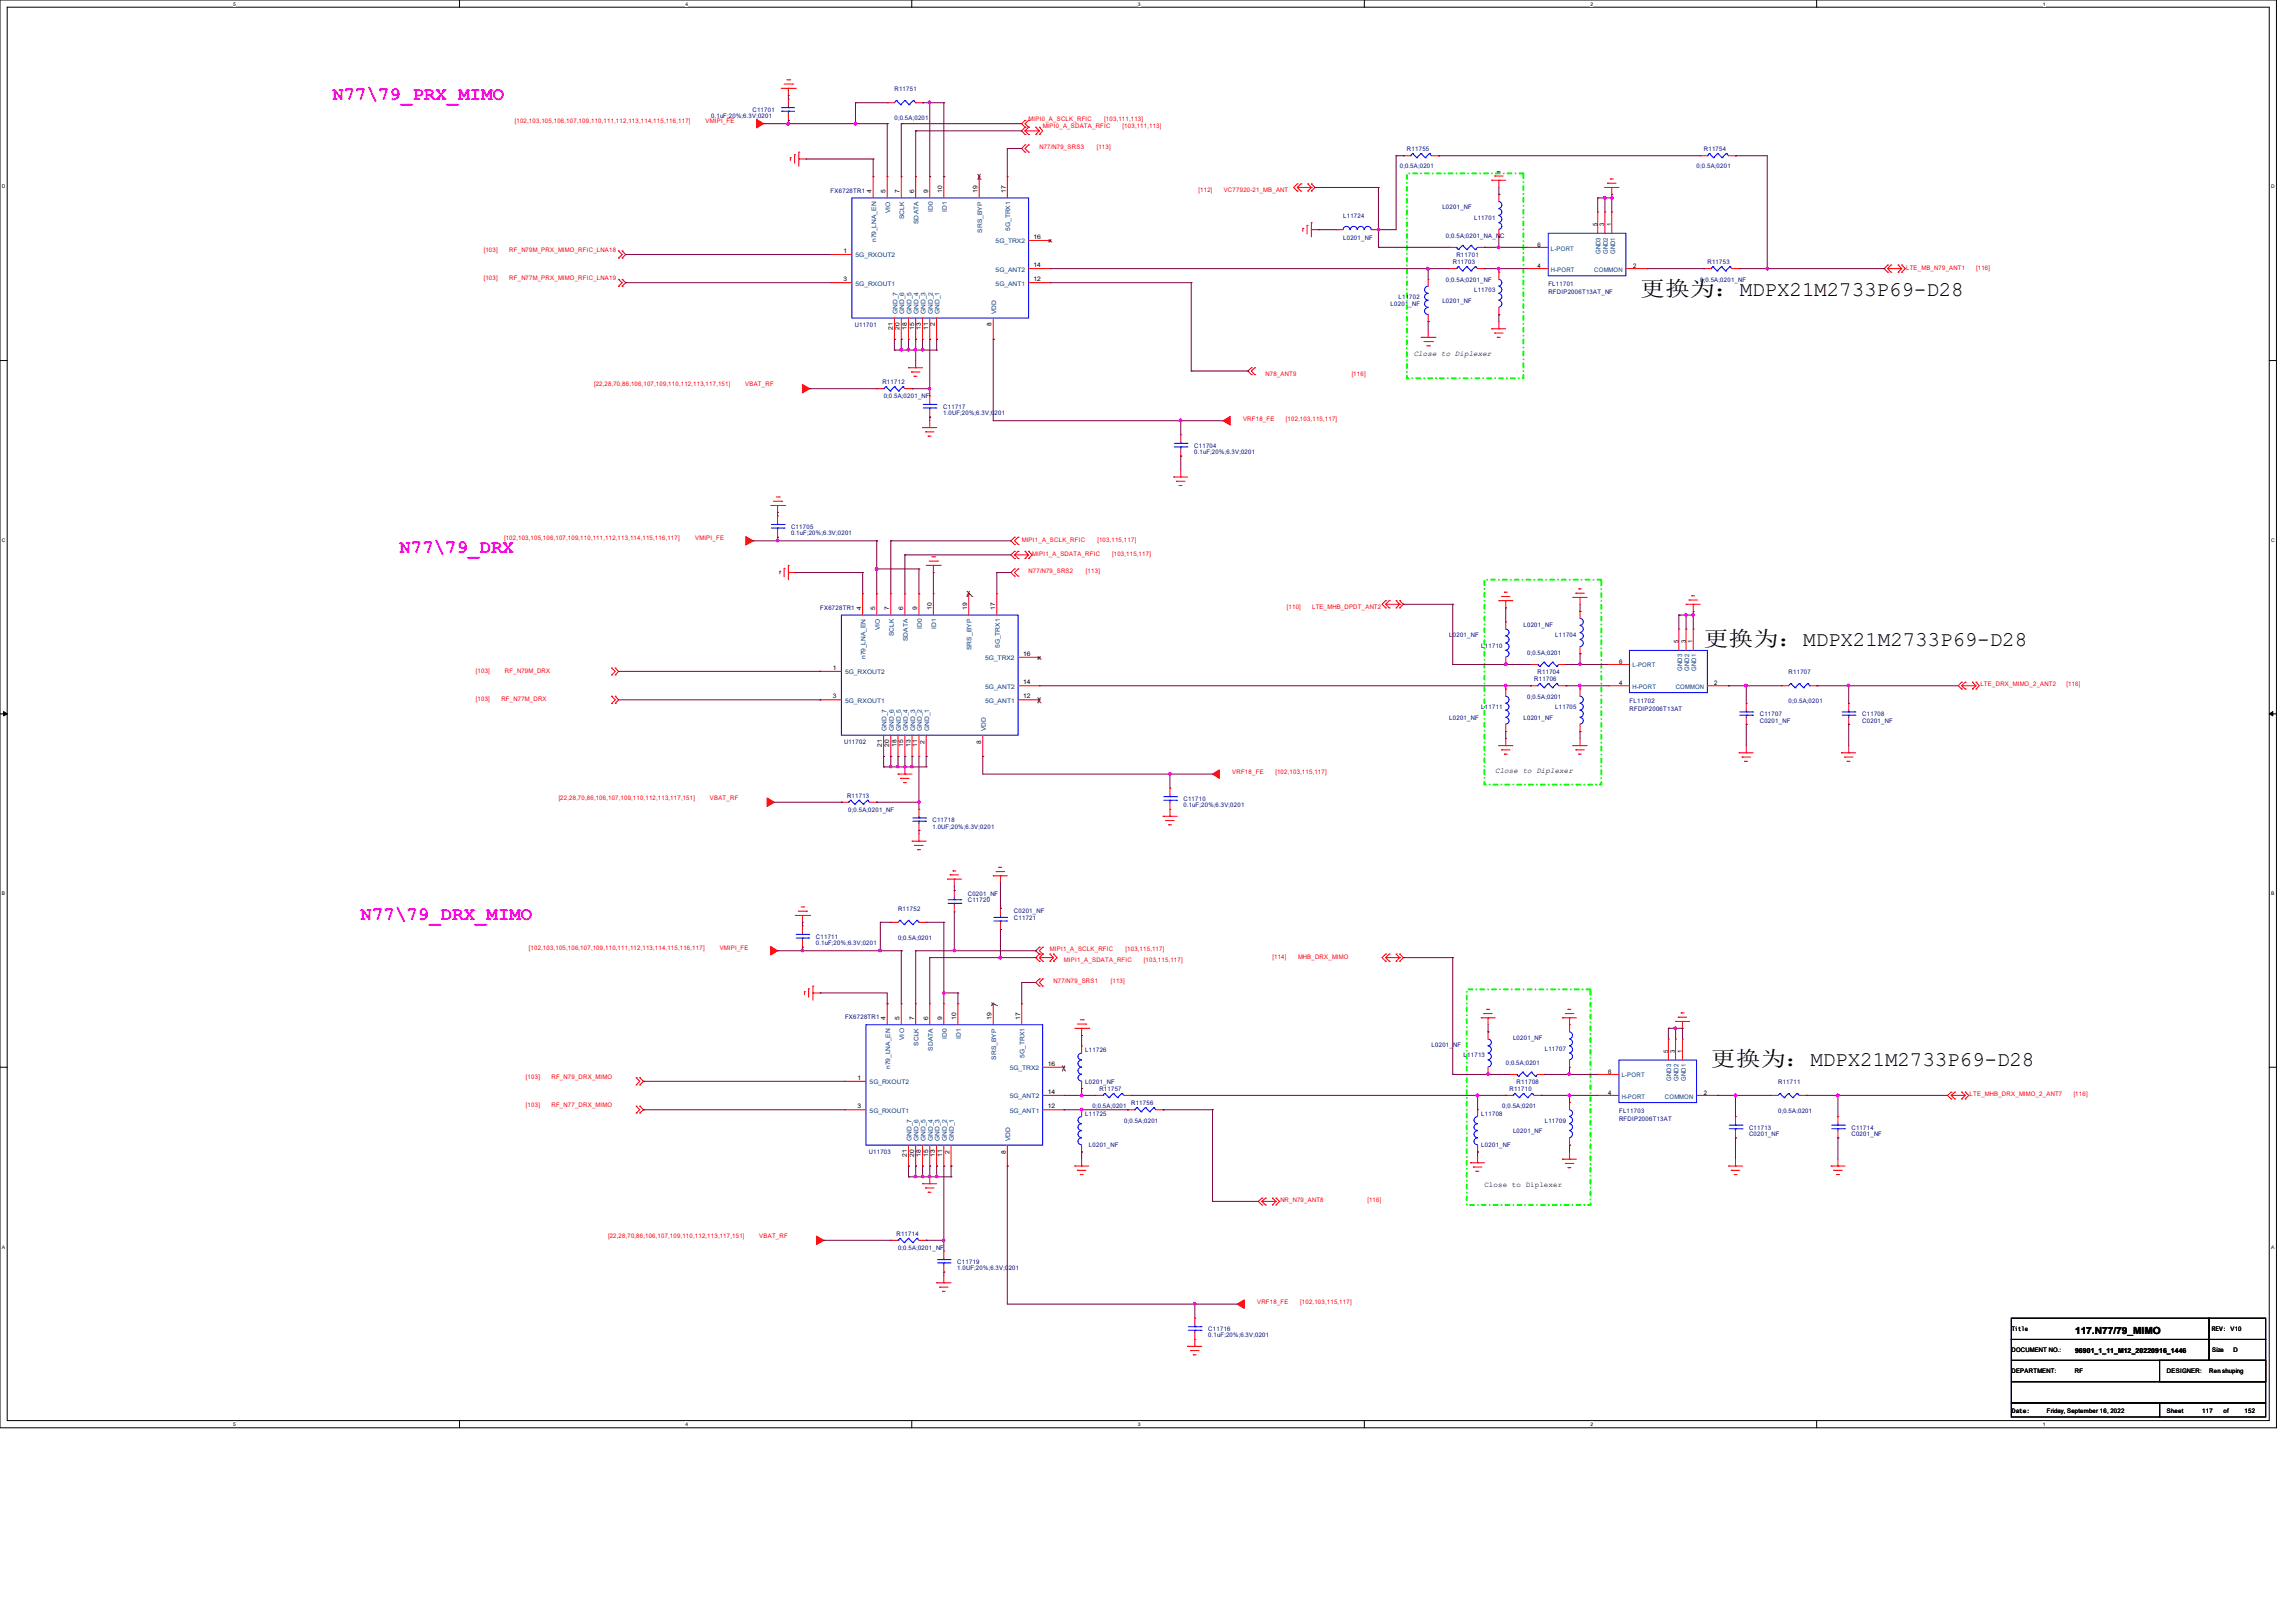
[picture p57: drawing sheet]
<svg xmlns="http://www.w3.org/2000/svg" width="297mm" height="210mm" viewBox="0 0 297 210" stroke-linecap="round" stroke-linejoin="round" font-family="sans-serif">
<defs><g id="words">
<g font-size="2.7">
<text x="212.2" y="38.3">更换为：MDPX21M2733P69-D28</text>
<text x="220.4" y="83.6">更换为：MDPX21M2733P69-D28</text>
<text x="221.3" y="138">更换为：MDPX21M2733P69-D28</text>
</g>
<g font-size="2.5" fill="#f0f">
<text x="43" y="13">N77\79_PRX_MIMO</text>
<text x="51.7" y="71.5">N77\79_DRX</text>
<text x="46.7" y="119">N77\79_DRX_MIMO</text>
</g>
<text font-size="1.3" x="268.4" y="172.6">117.N77/79_MIMO</text>
<g font-size="1">
<text x="182.9" y="46.1">Close to Diplexer</text>
<text x="193.4" y="100">Close to Diplexer</text>
<text x="192" y="153.5">Close to Diplexer</text>
</g>
<text font-size=".9" x="268.4" y="175">96901_1_11_M12_20220916_1446</text>
<g font-size=".8" fill="#000080">
<text x="115.7" y="11.8">R11751</text>
<text x="92" y="15.3">0.1uF;20%;6.3V;0201</text>
<text x="97.3" y="14.5">C11701</text>
<text x="115.7" y="15.5">0;0.5A;0201</text>
<text x="181.1" y="21.8">0;0.5A;0201</text>
<text x="182" y="19.5">R11755</text>
<text x="219.5" y="21.8">0;0.5A;0201</text>
<text x="220.4" y="19.5">R11754</text>
<text x="107.4" y="24.9">FX6728TR1</text>
<text x="173.7" y="28.2">L11724</text>
<text x="186.6" y="27.1">L0201_NF</text>
<text x="190.7" y="28.5">L11701</text>
<text x="173.7" y="31">L0201_NF</text>
<text x="187" y="30.8">0;0.5A;0201_NA_NC</text>
<text x="187.9" y="34.2">R11703</text>
<text x="188.4" y="33.2">R11701</text>
<text x="220.9" y="34.2">R11753</text>
<text x="179.9" y="39.6">L0201_NF</text>
<text x="180.9" y="38.7">L11702</text>
<text x="186.6" y="39.2">L0201_NF</text>
<text x="187" y="36.4">0;0.5A;0201_NF</text>
<text x="190.7" y="37.8">L11703</text>
<text x="200.3" y="37">FL11701</text>
<text x="200.3" y="38.1">RFDIP2006T13AT_NF</text>
<text x="219.9" y="36.4">0;0.5A;0201_NF</text>
<text x="110.6" y="42.3">U11701</text>
<text x="114.1" y="49.7">R11712</text>
<text x="114.3" y="51.5">0;0.5A;0201_NF</text>
<text x="122" y="52.9">C11717</text>
<text x="122" y="53.7">1.0UF;20%;6.3V;0201</text>
<text x="154.5" y="57.9">C11704</text>
<text x="154.5" y="58.8">0.1uF;20%;6.3V;0201</text>
<text x="102.3" y="68.5">C11705</text>
<text x="102.3" y="69.3">0.1uF;20%;6.3V;0201</text>
<text x="106.1" y="78.9">FX6728TR1</text>
<text x="187.5" y="82.4">L0201_NF</text>
<text x="191.6" y="83.8">L11710</text>
<text x="197.1" y="81.1">L0201_NF</text>
<text x="201.2" y="82.4">L11704</text>
<text x="197.5" y="84.7">0;0.5A;0201</text>
<text x="198.5" y="88.1">R11706</text>
<text x="198.9" y="87.2">R11704</text>
<text x="231.4" y="87.2">R11707</text>
<text x="187.5" y="93.1">L0201_NF</text>
<text x="191.6" y="91.8">L11711</text>
<text x="197.1" y="93.1">L0201_NF</text>
<text x="197.5" y="90.4">0;0.5A;0201</text>
<text x="201.2" y="91.8">L11705</text>
<text x="210.8" y="90.9">FL11702</text>
<text x="210.8" y="92">RFDIP2006T13AT</text>
<text x="227.6" y="92.7">C11707</text>
<text x="227.6" y="93.5">C0201_NF</text>
<text x="231.4" y="90.9">0;0.5A;0201</text>
<text x="240.9" y="92.7">C11708</text>
<text x="240.9" y="93.5">C0201_NF</text>
<text x="109.2" y="96.2">U11702</text>
<text x="109.6" y="103.2">R11713</text>
<text x="109.7" y="105">0;0.5A;0201_NF</text>
<text x="120.6" y="106.4">C11718</text>
<text x="120.6" y="107.2">1.0UF;20%;6.3V;0201</text>
<text x="153.1" y="103.6">C11710</text>
<text x="153.1" y="104.5">0.1uF;20%;6.3V;0201</text>
<text x="116.2" y="117.8">R11752</text>
<text x="125.2" y="116.7">C11720</text>
<text x="125.2" y="115.9">C0201_NF</text>
<text x="131.2" y="119">C11721</text>
<text x="131.2" y="118.2">C0201_NF</text>
<text x="105.5" y="121.5">C11711</text>
<text x="105.5" y="122.3">0.1uF;20%;6.3V;0201</text>
<text x="116.2" y="121.6">0;0.5A;0201</text>
<text x="109.3" y="131.9">FX6728TR1</text>
<text x="140.4" y="136.1">L11726</text>
<text x="185.2" y="135.5">L0201_NF</text>
<text x="189.3" y="136.8">L11713</text>
<text x="194.8" y="137.8">0;0.5A;0201</text>
<text x="195.7" y="134.5">L0201_NF</text>
<text x="199.8" y="135.9">L11707</text>
<text x="140.4" y="140.2">L0201_NF</text>
<text x="141.3" y="143.4">0;0.5A;0201</text>
<text x="142.2" y="141.1">R11757</text>
<text x="146.3" y="143">R11756</text>
<text x="194.3" y="143.4">0;0.5A;0201</text>
<text x="195.3" y="141.1">R11710</text>
<text x="196.2" y="140.2">R11708</text>
<text x="209.4" y="144">FL11703</text>
<text x="230" y="140.2">R11711</text>
<text x="230" y="144">0;0.5A;0201</text>
<text x="112.4" y="149.3">U11703</text>
<text x="140.4" y="144.4">L11725</text>
<text x="140.9" y="148.5">L0201_NF</text>
<text x="145.4" y="145.2">0;0.5A;0201</text>
<text x="191.6" y="144.4">L11708</text>
<text x="191.6" y="148.5">L0201_NF</text>
<text x="195.7" y="146.6">L0201_NF</text>
<text x="199.8" y="145.2">L11709</text>
<text x="209.4" y="145.1">RFDIP2006T13AT</text>
<text x="226.2" y="146.2">C11713</text>
<text x="226.2" y="147">C0201_NF</text>
<text x="239.5" y="146.2">C11714</text>
<text x="239.5" y="147">C0201_NF</text>
<text x="116" y="159.9">R11714</text>
<text x="116.2" y="161.7">0;0.5A;0201_NF</text>
<text x="123.8" y="163.5">C11719</text>
<text x="123.8" y="164.4">1.0UF;20%;6.3V;0201</text>
<text x="156.3" y="172.2">C11716</text>
<text x="156.3" y="173.1">0.1uF;20%;6.3V;0201</text>
</g>
<g font-size=".8" fill="#f00">
<text x="66.6" y="16">[102,103,105,106,107,109,110,111,112,113,114,115,116,117]</text>
<text x="91.3" y="16">VMIPI_FE</text>
<text x="133.1" y="15.7">MIPI0_A_SCLK_RFIC</text>
<text x="134.9" y="16.6">MIPI0_A_SDATA_RFIC</text>
<text x="142.8" y="15.7">[103,111,113]</text>
<text x="145.2" y="16.6">[103,111,113]</text>
<text x="134.5" y="19.3">N77/N79_SRS3</text>
<text x="141.9" y="19.3">[113]</text>
<text x="155" y="24.8">[112]</text>
<text x="158.3" y="24.8">VC77920-21_MB_ANT</text>
<text x="62.6" y="32.6">[103]</text>
<text x="65.9" y="32.6">RF_N79M_PRX_MIMO_RFIC_LNA18</text>
<text x="246.6" y="34.9">LTE_MB_N79_ANT1</text>
<text x="255.6" y="34.9">[116]</text>
<text x="62.6" y="36.2">[103]</text>
<text x="65.9" y="36.2">RF_N77M_PRX_MIMO_RFIC_LNA19</text>
<text x="76.8" y="50">[22,28,70,86,106,107,109,110,112,113,117,151]</text>
<text x="96.4" y="50">VBAT_RF</text>
<text x="163.7" y="48.6">N78_ANT9</text>
<text x="174.8" y="48.6">[116]</text>
<text x="160.8" y="54.4">VRF18_FE</text>
<text x="166.3" y="54.4">[102,103,115,117]</text>
<text x="65.2" y="69.9">[102,103,105,106,107,109,110,111,112,113,114,115,116,117]</text>
<text x="89.9" y="69.9">VMIPI_FE</text>
<text x="132.2" y="70.1">MIPI1_A_SCLK_RFIC</text>
<text x="133.5" y="71.9">MIPI1_A_SDATA_RFIC</text>
<text x="142" y="70.1">[103,115,117]</text>
<text x="143.9" y="71.9">[103,115,117]</text>
<text x="133.1" y="74.1">N77/N79_SRS2</text>
<text x="140.5" y="74.1">[113]</text>
<text x="166.5" y="78.8">[110]</text>
<text x="169.7" y="78.8">LTE_MHB_DPDT_ANT2</text>
<text x="61.6" y="87.1">[103]</text>
<text x="65.3" y="87.1">RF_N79M_DRX</text>
<text x="256.2" y="88.8">LTE_DRX_MIMO_2_ANT2</text>
<text x="267.3" y="88.8">[116]</text>
<text x="61.6" y="90.8">[103]</text>
<text x="64.9" y="90.8">RF_N77M_DRX</text>
<text x="159.4" y="100.2">VRF18_FE</text>
<text x="165" y="100.2">[102,103,115,117]</text>
<text x="72.3" y="103.5">[22,28,70,86,106,107,109,110,112,113,117,151]</text>
<text x="91.8" y="103.5">VBAT_RF</text>
<text x="68.4" y="122.9">[102,103,105,106,107,109,110,111,112,113,114,115,116,117]</text>
<text x="93.1" y="122.9">VMIPI_FE</text>
<text x="135.8" y="123.1">MIPI1_A_SCLK_RFIC</text>
<text x="137.6" y="124.5">MIPI1_A_SDATA_RFIC</text>
<text x="145.6" y="123.1">[103,115,117]</text>
<text x="148" y="124.5">[103,115,117]</text>
<text x="164.6" y="124">[114]</text>
<text x="167.9" y="124">MHB_DRX_MIMO</text>
<text x="136.3" y="127.2">N77/N79_SRS1</text>
<text x="143.7" y="127.2">[113]</text>
<text x="68" y="143.3">[103]</text>
<text x="68" y="139.6">[103]</text>
<text x="71.3" y="143.3">RF_N77_DRX_MIMO</text>
<text x="71.3" y="139.6">RF_N79_DRX_MIMO</text>
<text x="254.8" y="141.9">LTE_MHB_DRX_MIMO_2_ANT7</text>
<text x="268.2" y="141.9">[116]</text>
<text x="165.6" y="155.6">NR_N79_ANT8</text>
<text x="176.9" y="155.6">[116]</text>
<text x="78.7" y="160.1">[22,28,70,86,106,107,109,110,112,113,117,151]</text>
<text x="98.2" y="160.1">VBAT_RF</text>
<text x="162.6" y="168.7">VRF18_FE</text>
<text x="168.2" y="168.7">[102,103,115,117]</text>
</g>
<g font-size=".8">
<text x="112.7" y="25" transform="rotate(-90 112.7 25)">4</text>
<text x="114.6" y="25" transform="rotate(-90 114.6 25)">5</text>
<text x="116.4" y="25" transform="rotate(-90 116.4 25)">7</text>
<text x="118.2" y="25" transform="rotate(-90 118.2 25)">6</text>
<text x="120.1" y="25" transform="rotate(-90 120.1 25)">9</text>
<text x="121.9" y="25" transform="rotate(-90 121.9 25)">10</text>
<text x="126.5" y="25" transform="rotate(-90 126.5 25)">19</text>
<text x="130.1" y="25" transform="rotate(-90 130.1 25)">17</text>
<text x="206.6" y="29.3" transform="rotate(-90 206.6 29.3)">5</text>
<text x="207.5" y="29.3" transform="rotate(-90 207.5 29.3)">3</text>
<text x="208.4" y="29.3" transform="rotate(-90 208.4 29.3)">1</text>
<text x="109.1" y="32.7">1</text>
<text x="133.7" y="34.5">14</text>
<text x="133.7" y="30.9">16</text>
<text x="198.9" y="32">6</text>
<text x="198.9" y="34.7">4</text>
<text x="211.3" y="34.7">2</text>
<text x="109.1" y="36.4">3</text>
<text x="133.7" y="36.4">12</text>
<text x="115.5" y="42.7" transform="rotate(-90 115.5 42.7)">21</text>
<text x="116.4" y="42.7" transform="rotate(-90 116.4 42.7)">20</text>
<text x="117.3" y="42.7" transform="rotate(-90 117.3 42.7)">18</text>
<text x="118.2" y="42.7" transform="rotate(-90 118.2 42.7)">15</text>
<text x="119.1" y="42.7" transform="rotate(-90 119.1 42.7)">13</text>
<text x="120.1" y="42.7" transform="rotate(-90 120.1 42.7)">11</text>
<text x="120.9" y="42.2" transform="rotate(-90 120.9 42.2)">2</text>
<text x="128.3" y="42.2" transform="rotate(-90 128.3 42.2)">8</text>
<text x="111.4" y="78.9" transform="rotate(-90 111.4 78.9)">4</text>
<text x="113.2" y="78.9" transform="rotate(-90 113.2 78.9)">5</text>
<text x="115" y="78.9" transform="rotate(-90 115 78.9)">7</text>
<text x="116.8" y="78.9" transform="rotate(-90 116.8 78.9)">6</text>
<text x="118.7" y="78.9" transform="rotate(-90 118.7 78.9)">9</text>
<text x="120.5" y="78.9" transform="rotate(-90 120.5 78.9)">10</text>
<text x="125.1" y="78.9" transform="rotate(-90 125.1 78.9)">19</text>
<text x="128.7" y="78.9" transform="rotate(-90 128.7 78.9)">17</text>
<text x="217.1" y="83.2" transform="rotate(-90 217.1 83.2)">5</text>
<text x="218.1" y="83.2" transform="rotate(-90 218.1 83.2)">3</text>
<text x="218.9" y="83.2" transform="rotate(-90 218.9 83.2)">1</text>
<text x="107.8" y="86.7">1</text>
<text x="132.3" y="88.5">14</text>
<text x="132.3" y="84.8">16</text>
<text x="209.4" y="85.9">6</text>
<text x="209.4" y="88.6">4</text>
<text x="221.8" y="88.6">2</text>
<text x="107.8" y="90.3">3</text>
<text x="132.3" y="90.3">12</text>
<text x="114.1" y="96.7" transform="rotate(-90 114.1 96.7)">21</text>
<text x="115" y="96.7" transform="rotate(-90 115 96.7)">20</text>
<text x="116" y="96.7" transform="rotate(-90 116 96.7)">18</text>
<text x="116.8" y="96.7" transform="rotate(-90 116.8 96.7)">15</text>
<text x="117.8" y="96.7" transform="rotate(-90 117.8 96.7)">13</text>
<text x="118.7" y="96.7" transform="rotate(-90 118.7 96.7)">11</text>
<text x="119.6" y="96.2" transform="rotate(-90 119.6 96.2)">2</text>
<text x="126.9" y="96.2" transform="rotate(-90 126.9 96.2)">8</text>
<text x="114.6" y="131.9" transform="rotate(-90 114.6 131.9)">4</text>
<text x="116.4" y="131.9" transform="rotate(-90 116.4 131.9)">5</text>
<text x="118.2" y="131.9" transform="rotate(-90 118.2 131.9)">7</text>
<text x="120.1" y="131.9" transform="rotate(-90 120.1 131.9)">6</text>
<text x="121.9" y="131.9" transform="rotate(-90 121.9 131.9)">9</text>
<text x="123.7" y="131.9" transform="rotate(-90 123.7 131.9)">10</text>
<text x="128.3" y="131.9" transform="rotate(-90 128.3 131.9)">19</text>
<text x="132" y="131.9" transform="rotate(-90 132 131.9)">17</text>
<text x="135.5" y="137.9">16</text>
<text x="215.8" y="136.3" transform="rotate(-90 215.8 136.3)">5</text>
<text x="216.7" y="136.3" transform="rotate(-90 216.7 136.3)">3</text>
<text x="217.6" y="136.3" transform="rotate(-90 217.6 136.3)">1</text>
<text x="110.9" y="139.7">1</text>
<text x="110.9" y="143.4">3</text>
<text x="135.5" y="143.4">12</text>
<text x="135.5" y="141.5">14</text>
<text x="208" y="138.9">6</text>
<text x="208" y="141.7">4</text>
<text x="220.4" y="141.7">2</text>
<text x="117.3" y="149.7" transform="rotate(-90 117.3 149.7)">21</text>
<text x="118.2" y="149.7" transform="rotate(-90 118.2 149.7)">20</text>
<text x="119.1" y="149.7" transform="rotate(-90 119.1 149.7)">18</text>
<text x="120.1" y="149.7" transform="rotate(-90 120.1 149.7)">15</text>
<text x="120.9" y="149.7" transform="rotate(-90 120.9 149.7)">13</text>
<text x="121.9" y="149.7" transform="rotate(-90 121.9 149.7)">11</text>
<text x="122.8" y="149.3" transform="rotate(-90 122.8 149.3)">2</text>
<text x="130.1" y="149.3" transform="rotate(-90 130.1 149.3)">8</text>
<text x="260.2" y="172.2">Title</text>
<text x="286.1" y="172.2">REV: V10</text>
<text x="260.2" y="175">DOCUMENT NO.:</text>
<text x="260.2" y="177.7">DEPARTMENT:</text>
<text x="268.4" y="177.7">RF</text>
<text x="280.3" y="177.7">DESIGNER:</text>
<text x="285.8" y="177.7">Ren shuping</text>
<text x="286.1" y="175">Size</text>
<text x="288.9" y="175">D</text>
<text x="260.3" y="182.8">Date:</text>
<text x="264.8" y="182.8">Friday, September 16, 2022</text>
<text x="280.3" y="182.8">Sheet</text>
<text x="284.9" y="182.8">117</text>
<text x="287.6" y="182.8">of</text>
<text x="290.3" y="182.8">152</text>
</g>
<g font-size=".8" fill="#004080">
<text x="115.1" y="27.6" transform="rotate(-90 115.1 27.6)">VIO</text>
<text x="117" y="28.3" transform="rotate(-90 117 28.3)">SCLK</text>
<text x="118.8" y="29" transform="rotate(-90 118.8 29)">SDATA</text>
<text x="120.6" y="27.4" transform="rotate(-90 120.6 27.4)">ID0</text>
<text x="122.5" y="27.4" transform="rotate(-90 122.5 27.4)">ID1</text>
<text x="130.7" y="29.9" transform="rotate(-90 130.7 29.9)">5G_TRX1</text>
<text x="110.7" y="33.3">5G_RXOUT2</text>
<text x="113.3" y="31.3" transform="rotate(-90 113.3 31.3)">n79_LNA_EN</text>
<text x="127" y="30.1" transform="rotate(-90 127 30.1)">SRS_BYP</text>
<text x="128.8" y="35.1">5G_ANT2</text>
<text x="128.8" y="31.5">5G_TRX2</text>
<text x="200.6" y="32.4">L-PORT</text>
<text x="200.6" y="35.2">H-PORT</text>
<text x="206.2" y="35.2">COMMON</text>
<text x="207.1" y="32.8" transform="rotate(-90 207.1 32.8)">GND3</text>
<text x="208" y="32.8" transform="rotate(-90 208 32.8)">GND2</text>
<text x="208.9" y="32.8" transform="rotate(-90 208.9 32.8)">GND1</text>
<text x="110.7" y="37">5G_RXOUT1</text>
<text x="116.1" y="40.7" transform="rotate(-90 116.1 40.7)">GND_7</text>
<text x="117" y="40.7" transform="rotate(-90 117 40.7)">GND_6</text>
<text x="117.9" y="40.7" transform="rotate(-90 117.9 40.7)">GND_5</text>
<text x="118.8" y="40.7" transform="rotate(-90 118.8 40.7)">GND_4</text>
<text x="119.7" y="40.7" transform="rotate(-90 119.7 40.7)">GND_3</text>
<text x="120.6" y="40.7" transform="rotate(-90 120.6 40.7)">GND_2</text>
<text x="121.5" y="40.7" transform="rotate(-90 121.5 40.7)">GND_1</text>
<text x="128.8" y="37">5G_ANT1</text>
<text x="128.9" y="40.7" transform="rotate(-90 128.9 40.7)">VDD</text>
<text x="113.8" y="81.6" transform="rotate(-90 113.8 81.6)">VIO</text>
<text x="115.6" y="82.3" transform="rotate(-90 115.6 82.3)">SCLK</text>
<text x="117.4" y="83" transform="rotate(-90 117.4 83)">SDATA</text>
<text x="119.3" y="81.4" transform="rotate(-90 119.3 81.4)">ID0</text>
<text x="121.1" y="81.4" transform="rotate(-90 121.1 81.4)">ID1</text>
<text x="129.3" y="83.8" transform="rotate(-90 129.3 83.8)">5G_TRX1</text>
<text x="109.3" y="87.2">5G_RXOUT2</text>
<text x="112" y="85.3" transform="rotate(-90 112 85.3)">n79_LNA_EN</text>
<text x="125.7" y="84.1" transform="rotate(-90 125.7 84.1)">SRS_BYP</text>
<text x="127.4" y="89.1">5G_ANT2</text>
<text x="127.4" y="85.4">5G_TRX2</text>
<text x="211.2" y="86.4">L-PORT</text>
<text x="211.2" y="89.1">H-PORT</text>
<text x="216.8" y="89.1">COMMON</text>
<text x="217.6" y="86.8" transform="rotate(-90 217.6 86.8)">GND3</text>
<text x="218.5" y="86.8" transform="rotate(-90 218.5 86.8)">GND2</text>
<text x="219.4" y="86.8" transform="rotate(-90 219.4 86.8)">GND1</text>
<text x="109.3" y="90.9">5G_RXOUT1</text>
<text x="114.7" y="94.6" transform="rotate(-90 114.7 94.6)">GND_7</text>
<text x="115.6" y="94.6" transform="rotate(-90 115.6 94.6)">GND_6</text>
<text x="116.5" y="94.6" transform="rotate(-90 116.5 94.6)">GND_5</text>
<text x="117.4" y="94.6" transform="rotate(-90 117.4 94.6)">GND_4</text>
<text x="118.4" y="94.6" transform="rotate(-90 118.4 94.6)">GND_3</text>
<text x="119.3" y="94.6" transform="rotate(-90 119.3 94.6)">GND_2</text>
<text x="120.2" y="94.6" transform="rotate(-90 120.2 94.6)">GND_1</text>
<text x="127.4" y="90.9">5G_ANT1</text>
<text x="127.5" y="94.6" transform="rotate(-90 127.5 94.6)">VDD</text>
<text x="117" y="134.6" transform="rotate(-90 117 134.6)">VIO</text>
<text x="118.8" y="135.3" transform="rotate(-90 118.8 135.3)">SCLK</text>
<text x="120.6" y="136" transform="rotate(-90 120.6 136)">SDATA</text>
<text x="122.5" y="134.4" transform="rotate(-90 122.5 134.4)">ID0</text>
<text x="124.3" y="134.4" transform="rotate(-90 124.3 134.4)">ID1</text>
<text x="128.9" y="137.1" transform="rotate(-90 128.9 137.1)">SRS_BYP</text>
<text x="132.5" y="136.9" transform="rotate(-90 132.5 136.9)">5G_TRX1</text>
<text x="112.5" y="140.3">5G_RXOUT2</text>
<text x="112.5" y="144">5G_RXOUT1</text>
<text x="115.1" y="138.3" transform="rotate(-90 115.1 138.3)">n79_LNA_EN</text>
<text x="130.6" y="144">5G_ANT1</text>
<text x="130.6" y="142.1">5G_ANT2</text>
<text x="130.6" y="138.5">5G_TRX2</text>
<text x="209.8" y="139.4">L-PORT</text>
<text x="209.8" y="142.2">H-PORT</text>
<text x="215.4" y="142.2">COMMON</text>
<text x="216.2" y="139.8" transform="rotate(-90 216.2 139.8)">GND3</text>
<text x="217.1" y="139.8" transform="rotate(-90 217.1 139.8)">GND2</text>
<text x="218.1" y="139.8" transform="rotate(-90 218.1 139.8)">GND1</text>
<text x="117.9" y="147.7" transform="rotate(-90 117.9 147.7)">GND_7</text>
<text x="118.8" y="147.7" transform="rotate(-90 118.8 147.7)">GND_6</text>
<text x="119.7" y="147.7" transform="rotate(-90 119.7 147.7)">GND_5</text>
<text x="120.6" y="147.7" transform="rotate(-90 120.6 147.7)">GND_4</text>
<text x="121.5" y="147.7" transform="rotate(-90 121.5 147.7)">GND_3</text>
<text x="122.5" y="147.7" transform="rotate(-90 122.5 147.7)">GND_2</text>
<text x="123.4" y="147.7" transform="rotate(-90 123.4 147.7)">GND_1</text>
<text x="130.7" y="147.7" transform="rotate(-90 130.7 147.7)">VDD</text>
</g>
<g font-size=".6">
<text x="30.2" y=".7">5</text>
<text x="88.7" y=".7">4</text>
<text x="147.2" y=".7">3</text>
<text x="205.7" y=".7">2</text>
<text x="264.2" y=".7">1</text>
<text x=".3" y="24.4">D</text>
<text x="293.8" y="24.4">D</text>
<text x=".3" y="70.1">C</text>
<text x="293.8" y="70.1">C</text>
<text x=".3" y="115.8">B</text>
<text x="293.8" y="115.8">B</text>
<text x=".3" y="161.5">A</text>
<text x="293.8" y="161.5">A</text>
<text x="30.2" y="184.5">5</text>
<text x="88.7" y="184.5">4</text>
<text x="147.2" y="184.5">3</text>
<text x="205.7" y="184.5">2</text>
<text x="264.2" y="184.5">1</text>
</g>
</g></defs>
<path d="M0 0h294.5v184.7h-294.5zM.9 .9h292.6v182.9h-292.6z" fill="none" stroke="#000" stroke-width=".13"/>
<g fill="#fff">
<path d="M30.2 .1h.3v.7h-.3z"/>
<path d="M30.2 183.9h.3v.8h-.3z"/>
</g>
<path d="M59.4 0v.9M59.4 183.8v.9" fill="none" stroke="#000" stroke-width=".13"/>
<g fill="#fff">
<path d="M88.7 .1h.3v.7h-.3z"/>
<path d="M88.7 183.9h.3v.8h-.3z"/>
</g>
<path d="M117.9 0v.9M117.9 183.8v.9" fill="none" stroke="#000" stroke-width=".13"/>
<g fill="#fff">
<path d="M147.2 .1h.3v.7h-.3z"/>
<path d="M147.2 183.9h.3v.8h-.3z"/>
</g>
<path d="M176.5 0v.9M176.5 183.8v.9" fill="none" stroke="#000" stroke-width=".13"/>
<g fill="#fff">
<path d="M205.7 .1h.4v.7h-.4z"/>
<path d="M205.7 183.9h.4v.8h-.4z"/>
</g>
<path d="M235 0v.9M235 183.8v.9" fill="none" stroke="#000" stroke-width=".13"/>
<g fill="#fff">
<path d="M264.2 .1h.4v.7h-.4z"/>
<path d="M264.2 183.9h.4v.8h-.4z"/>
<path d="M.3 23.8h.4v.7h-.4z"/>
<path d="M293.8 23.8h.5v.7h-.5z"/>
<path d="M.3 69.5h.4v.7h-.4z"/>
<path d="M293.8 69.5h.5v.7h-.5z"/>
</g>
<path d="M0 46.7h.9M293.5 46.7h1" fill="none" stroke="#000" stroke-width=".13"/>
<g fill="#fff">
<path d="M.3 115.2h.4v.8h-.4z"/>
<path d="M293.8 115.2h.4v.8h-.4z"/>
</g>
<path d="M0 92.4h.9M293.5 92.4h1" fill="none" stroke="#000" stroke-width=".13"/>
<path d="M.5 92.1l.4 .3-.4 .2zM293.5 92.4l.5-.3v.5z" fill="#000" stroke="#000" stroke-width=".13"/>
<g fill="#fff">
<path d="M.3 161h.3v.7h-.3z"/>
<path d="M293.8 161h.4v.7h-.4z"/>
</g>
<path d="M0 138.1h.9M293.5 138.1h1M260.2 170.6h25.5v2.7h-25.5zM260.2 173.3h25.5v2.7h-25.5zM260.2 178.8h32.9v2.7h-32.9zM260.2 176h32.9v2.8h-32.9zM279.4 176h13.7v2.8h-13.7zM285.7 170.6h7.4v2.7h-7.4zM285.7 173.3h7.4v2.7h-7.4zM260.2 181.5h19.2v1.8h-19.2zM279.4 181.5h13.7v1.8h-13.7z" fill="none" stroke="#000" stroke-width=".13"/>
<path d="M182 22.4h15.1v26.5h-15.1zM192 75h15.1v26.5h-15.1zM189.7 128h16v27.9h-16z" fill="none" stroke="#0f0" stroke-width=".25" stroke-dasharray=".5 .5 0 .5"/>
<g fill="none" stroke="#f00" stroke-width=".13">
<path d="M101 11.4h1.9M101.4 10.9h1.1M101.8 10.3h.4M102 11.4h.1M102 12.8h.1M102 15.6h.1M102 11.4v1M102 12.8v.9M102 14.6v1M102.2 10.3h.1M102.5 10.9h.1M102.9 11.4h.1"/>
<path d="M103.3 19.7h.1M103.3 19.7v1.8M114.8 13.3h.1M114.8 13.3h.9M118.4 13.3h.9M119.3 13.3h.1M132.6 18.8h.1M132.6 19.7h.1M132.6 15.6h.1M132.6 16.5h.1M132.6 17.4h.1M132.6 16.9h.1"/>
<path d="M132.6 18.8l-.4 .4 .4 .5M132.6 15.6l-.4 .4 .4 .5M132.6 16.9l.5 .5M132.6 16.5l-.4 .4 .4 .5M132.6 16.9h1.9M133.1 19.7h.1M133.1 18.8h.1M133.1 16.5h.1M133.1 15.6h.1M133.1 17.4h.1M133.1 18.8l-.5 .4 .5 .5M133.1 15.6l-.5 .4 .5 .5"/>
<path d="M133.1 16.5l-.5 .4M134 17.4h.1M134 16.5h.1M134 16.5l.5 .4M134.5 17.4h.1M134.5 16.5h.1M134.5 16.5l.4 .4-.4 .5M134.5 16.9l-.5 .5M80 33.4h.1M80 32.5h.1M80 37h.1M80 36.2h.1"/>
<path d="M80 32.5l.5 .4-.5 .5M80 36.2l.5 .4-.5 .4M80.5 32.5h.1M80.5 33.4h.1M80.5 36.2h.1M80.5 37h.1M80.5 32.5l.4 .4-.4 .5M80.5 36.2l.4 .4-.4 .4M102.2 20.4h.1M102.2 20.4v.4M102.8 20h.1M102.8 20v1.1"/>
<path d="M103.3 20.6h.1M103.3 20.6h1M107.4 32.9h.1M107.4 36.6h.1M107.4 32.9h2.8M107.4 36.6h2.8M112.9 22.9h.1M112.9 22.9v2.7M114.8 22.9h.1M114.8 22.9v2.7M116.6 22.9h.1M116.6 22.9v2.7"/>
<path d="M118.4 22.9h.1M118.4 22.9v2.7M120.3 22.9h.1M120.3 22.9v2.7M122.1 22.9h.1M122.1 22.9v2.7M126.7 22.9h.1M126.7 22.9v2.7M130.3 22.9h.1M130.3 22.9v2.7M133.1 34.8h2.7M133.1 36.6h2.7"/>
<path d="M133.1 31.1h2.7M135.8 36.6h.1M135.8 34.8h.1M135.8 31.1h.1M167.8 23.8h.1M167.8 24.7h.1M167.8 24.3h1.8M167.8 23.8l-.5 .5 .5 .4M167.8 24.3l.5 .4M168.3 24.7h.1M168.3 23.8h.1M168.3 23.8l-.5 .5"/>
<path d="M168.5 29.5h.1M168.5 29.5v.4M169.1 29.2h.1M169.1 29.2v1.1M169.2 23.8h.1M169.2 24.7h.1M169.2 23.8l.4 .5M169.6 29.7h.1M169.6 28.8h.1M169.6 24.7h.1M169.6 23.8h.1M169.6 24.3h.1"/>
<path d="M169.6 29.7h1M169.6 28.8v1.8M169.6 23.8l.5 .5-.5 .4M169.6 24.3l-.4 .4M172.8 29.7h.1M172.8 29.7h.9M177.4 29.7h.9M178.3 29.7h.1M181.5 20.2h.1M181.5 20.2h1M184.7 36.2h.1M184.7 36.2v.8"/>
<path d="M185.2 20.2h.9M186.1 20.2h.1M187.5 34.8h.1M187.5 32h.1M187.5 34.8h.9M187.5 32h.9M191.1 34.8h.9M191.1 32h.9M192 34.8h.1M192 32h.1M193 23.3h.1M193 23.3h1.8"/>
<path d="M193.3 22.8h.1M193.3 22.8h1.1M193.7 22.2h.1M193.7 22.2h.4M193.9 23.3h.1M193.9 35.2h.1M193.9 30.6h.1M193.9 25.1h.1M193.9 23.3v1M193.9 25.1v1M193.9 29.7v.9M193.9 35.2v1"/>
<path d="M193.9 39.8v.9M197.5 32h.1M197.5 34.8h.1M197.5 34.8h2.8M197.5 32h2.8M206.7 27.4h.1M206.7 27.4v2.8M207.6 24.3h.1M207.6 27.4h.1M207.6 24.3h1.8M207.6 27.4v2.8M207.9 23.7h.1"/>
<path d="M207.9 23.7h1.1M208.3 23.2h.1M208.3 23.2h.4M208.5 24.3h.1M208.5 27.4h.1M208.5 24.3v.8M208.5 27.4v2.8M210.3 34.8h2.8M213.1 34.8h.1M219.9 20.2h.1M219.9 20.2h1M220.4 34.8h.1"/>
<path d="M220.4 34.8h.9M223.6 20.2h.9M224 34.8h1M224.5 20.2h.1M225 34.8h.1M244.2 35.2h.1M244.2 34.3h.1M244.2 34.8h.1M244.2 34.3l-.5 .5 .5 .4M244.2 34.8l.4 .4M244.2 34.8h1.8M244.6 34.3h.1"/>
<path d="M244.6 35.2h.1M244.6 34.3l-.4 .5M245.5 35.2h.1M245.5 34.3h.1M245.5 34.3l.5 .5M246 34.3h.1M246 35.2h.1M246 34.3l.5 .5-.5 .4M246 34.8l-.5 .4M113.4 50.3h.1M113.4 50.3h.9M115.7 43.9h.1"/>
<path d="M115.7 41.1v2.8M116.6 43.9h.1M116.6 41.1v2.8M117.1 50.3h.9M117.5 47.6h.1M117.5 43.9h.1M117.5 47.6h1.8M117.5 41.1v2.8M117.9 48.1h.1M117.9 48.1h1.1M118 50.3h.1M118.2 48.7h.1"/>
<path d="M118.2 48.7h.4M118.4 47.6h.1M118.4 43.9h.1M118.4 41.1v2.8M118.4 46.7v.9M119.3 55.3h.1M119.3 43.9h.1M119.3 55.3h1.9M119.3 41.1v2.8M119.7 55.9h.1M119.7 55.9h1.1M120.1 56.4h.1"/>
<path d="M120.1 56.4h.3M120.3 55.3h.1M120.3 43.9h.1M120.3 51.2h.1M120.3 54h.1M120.3 41.1v2.8M120.3 51.2v1M120.3 53v1M120.3 54.4v.9M121.2 43.9h.1M121.2 41.1v2.8M128.5 43.9h.1"/>
<path d="M128.5 41.1v2.8M152.7 56.3h.1M152.7 59h.1M152.7 56.3v.8M152.7 58.1v.9M161.9 47.6h.1M161.9 48.5h.1M161.9 47.6l-.5 .4 .5 .5M162.3 48.5h.1M162.3 47.6h.1M162.3 47.6l-.4 .4 .4 .5M183.8 43.6h1.8"/>
<path d="M184.2 44.2h1.1M184.5 44.7h.4M184.7 43.6h.1M184.7 41.6h.1M184.7 40.7v.9M184.7 42.7v.9M184.9 44.7h.1M185.3 44.2h.1M185.6 43.6h.1M193 42.5h.1M193 42.5h1.8M193.3 43.1h.1"/>
<path d="M193.3 43.1h1.1M193.7 43.6h.1M193.7 43.6h.4M193.9 42.5h.1M193.9 40.7h.1M193.9 41.6v.9M99.7 65.4h1.8M100 64.9h1.1M100.4 64.3h.4M100.6 65.4h.1M100.6 66.8h.1M100.6 69.5h.1"/>
<path d="M100.6 65.4v.9M100.6 66.8v.9M100.6 68.6v.9M100.8 64.3h.1M100.9 73.9h.1M100.9 73.9v.4M101.1 64.9h.1M101.4 73.5h.1M101.4 73.5v1.1M101.5 65.4h.1M102 74.1h.1M102 73.2h.1"/>
<path d="M102 73.2v1.8M102 74.1h.9M111.6 76.8h.1M111.6 76.8v2.8M113.4 76.8h.1M113.4 76.8v2.8M115.2 76.8h.1M115.2 76.8v2.8M117.1 76.8h.1M117.1 76.8v2.8M118.9 76.8h.1M118.9 76.8v2.8"/>
<path d="M119.8 73.2h1.8M120.2 72.6h1.1M120.5 72.1h.4M120.7 73.2h.1M120.7 76.8h.1M120.7 73.2v.9M120.7 76.8v2.8M120.9 72.1h.1M121.3 72.6h.1M121.6 73.2h.1M125.3 76.8h.1M125.3 76.8v2.8"/>
<path d="M128.9 76.8h.1M128.9 76.8v2.8M131.2 73.6h.1M131.2 74.5h.1M131.2 69.5h.1M131.2 70.4h.1M131.2 71.3h.1M131.2 72.3h.1M131.2 71.8h.1M131.2 73.6l-.4 .5 .4 .4M131.2 69.5l-.4 .5 .4 .4M131.2 71.8l.5 .5"/>
<path d="M131.2 71.3l-.4 .5 .4 .5M131.2 71.8h1.9M131.7 74.5h.1M131.7 73.6h.1M131.7 70.4h.1M131.7 69.5h.1M131.7 72.3h.1M131.7 71.3h.1M131.7 73.6l-.5 .5 .5 .4M131.7 69.5l-.5 .5 .5 .4M131.7 71.3l-.5 .5M132.6 72.3h.1"/>
<path d="M132.6 71.3h.1M132.6 71.3l.5 .5M133.1 72.3h.1M133.1 71.3h.1M133.1 71.8l-.5 .5M133.1 71.3l.4 .5-.4 .5M151.8 61.7h.1M151.8 61.7h1.8M152.2 62.3h.1M152.2 62.3h1.1M152.5 62.8h.1M152.5 62.8h.4"/>
<path d="M152.7 61.7h.1M152.7 60.8v.9M179.2 77.7h.1M179.2 78.7h.1M179.2 78.2h1.9M179.2 77.7l-.4 .5 .4 .5M179.2 78.2l.5 .5M179.7 78.7h.1M179.7 77.7h.1M179.7 77.7l-.5 .5M180.6 77.7h.1M180.6 78.7h.1"/>
<path d="M180.6 77.7l.5 .5M181.1 78.7h.1M181.1 77.7h.1M181.1 78.2h.1M181.1 77.7l.4 .5-.4 .5M181.1 78.2l-.5 .5M193.9 77.7h.1M193.9 77.7h1.8M194.2 77.2h.1M194.2 77.2h1.1M194.6 76.6h.1M194.6 76.6h.4"/>
<path d="M194.8 77.7h.1M194.8 77.7v1M203.5 77.3h.1M203.5 77.3h1.8M203.8 76.8h.1M203.8 76.8h1.1M204.2 76.2h.1M204.2 76.2h.4M204.4 77.3h.1M204.4 79.1h.1M204.4 77.3v.9M204.4 79.1v.9"/>
<path d="M218.1 78.2h.1M218.1 78.2h1.8M218.5 77.6h.1M218.5 77.6h1.1M218.8 77.1h.1M218.8 77.1h.4M219 78.2h.1M219 78.2v.9M79.1 91h.1M79.1 90.1h.1M79.1 87.3h.1M79.1 86.4h.1"/>
<path d="M79.1 90.1l.5 .5-.5 .4M79.1 86.4l.5 .5-.5 .4M79.6 90.1h.1M79.6 91h.1M79.6 86.4h.1M79.6 87.3h.1M79.6 90.1l.4 .5-.4 .4M79.6 86.4l.4 .5-.4 .4M106.1 86.9h.1M106.1 90.6h.1M106.1 86.9h2.7M106.1 90.6h2.7"/>
<path d="M114.3 97.9h.1M114.3 95.1v2.8M115.2 97.9h.1M115.2 95.1v2.8M116.2 97.9h.1M116.2 95.1v2.8M117.1 97.9h.1M117.1 95.1v2.8M117.1 99.2v1M118 97.9h.1M118 95.1v2.8M118.9 97.9h.1"/>
<path d="M118.9 95.1v2.8M119.8 97.9h.1M119.8 95.1v2.8M127.1 97.9h.1M127.1 95.1v2.8M131.7 88.7h2.8M131.7 90.6h2.8M131.7 85h2.8M134.5 90.6h.1M134.5 88.7h.1M134.5 85h.1M193.9 96.5h.1"/>
<path d="M193.9 96.5h1.8M194.2 97h.1M194.2 97h1.1M194.6 97.6h.1M194.6 97.6h.4M194.8 96.5h.1M194.8 89.2h.1M194.8 94.7h.1M194.8 86h.1M194.8 80.5h.1M194.8 80.5v.9M194.8 85v1"/>
<path d="M194.8 89.2v.9M194.8 93.7v1M194.8 95.6v.9M198 86h.1M198 88.7h.1M198 88.7h.9M198 86h.9M201.6 88.7h1M201.6 86h1M202.6 86h.1M202.6 88.7h.1M203.5 96.5h.1"/>
<path d="M203.5 96.5h1.8M203.8 97h.1M203.8 97h1.1M204.2 97.6h.1M204.2 97.6h.4M204.4 96.5h.1M204.4 84.6h.1M204.4 89.2h.1M204.4 94.7h.1M204.4 83.7v.9M204.4 89.2v.9M204.4 93.7v1"/>
<path d="M204.4 95.6v.9M208 86h.1M208 88.7h.1M208 88.7h2.8M208 86h2.8M217.2 81.4h.1M217.2 81.4v2.8M218.1 81.4h.1M218.1 81.4v2.8M219 81.4h.1M219 81.4v2.8M220.9 88.7h2.7"/>
<path d="M223.6 88.7h.1M225 97.4h.1M225 97.4h1.8M225.3 98h.1M225.3 98h1.1M225.7 98.5h.1M225.7 98.5h.4M225.9 97.4h.1M225.9 91h.1M225.9 93.7h.1M225.9 91v.9M225.9 92.8v.9"/>
<path d="M225.9 96.5v.9M230.5 88.7h.1M230.5 88.7h.9M234.1 88.7h.9M235 88.7h.1M238.2 97.4h.1M238.2 97.4h1.8M238.6 98h.1M238.6 98h1.1M238.9 98.5h.1M238.9 98.5h.4M239.1 97.4h.1"/>
<path d="M239.1 91h.1M239.1 93.7h.1M239.1 91v.9M239.1 92.8v.9M239.1 96.5v.9M253.7 89.2h.1M253.7 88.3h.1M253.7 88.7h.1M253.7 88.3l-.4 .4 .4 .5M253.7 88.7l.5 .5M253.7 88.7h1.9M254.2 88.3h.1"/>
<path d="M254.2 89.2h.1M254.2 88.3l-.5 .4M255.1 89.2h.1M255.1 88.3h.1M255.1 88.3l.5 .4M255.6 88.3h.1M255.6 89.2h.1M255.6 88.3l.4 .4-.4 .5M255.6 88.7l-.5 .5M102.9 118.4h1.8M103.3 117.9h1.1M103.6 117.3h.4"/>
<path d="M103.8 118.4h.1M103.8 119.8h.1M103.8 118.4v.9M103.8 119.8v.9M104 117.3h.1M104.4 117.9h.1M104.7 118.4h.1M108.8 103.8h.1M108.8 103.8h.9M112.5 103.8h.9M113.4 103.8h.1M115.2 119.3h.1"/>
<path d="M115.2 119.3h1M116.2 100.2h.1M116.2 100.2h1.8M116.5 100.7h.1M116.5 100.7h1.1M116.9 101.3h.1M116.9 101.3h.4M117.1 100.2h.1M118 108.8h.1M118 108.8h1.8M118.3 109.4h.1M118.3 109.4h1.1"/>
<path d="M118.7 109.9h.1M118.7 109.9h.4M118.9 108.8h.1M118.9 104.7h.1M118.9 107.4h.1M118.9 104.7v.9M118.9 106.6v.8M118.9 107.9v.9M118.9 119.3h.9M119.8 119.3h.1M122.6 113.7h.1M122.6 113.7h1.8"/>
<path d="M122.9 113.2h.1M122.9 113.2h1.1M123.3 112.7h.1M123.3 112.7h.4M123.4 113.7h.1M123.4 118h.1M123.4 115.2h.1M123.4 113.7v1M123.4 115.2v1M123.4 117.1v.9M128.5 113.3h.1M128.5 113.3h1.8"/>
<path d="M128.9 112.8h.1M128.9 112.8h1.1M129.2 112.2h.1M129.2 112.2h.4M129.4 113.3h.1M129.4 117.5h.1M129.4 113.3v.9M129.4 117.5v.9M129.4 119.3v1M150.5 105.6h.1M150.5 105.6h1.8M150.8 106.2h.1"/>
<path d="M150.8 106.2h1.1M151.2 106.7h.1M151.2 106.7h.4M151.3 105.6h.1M151.3 102h.1M151.3 104.7h.1M151.3 102v.9M151.3 103.8v1.8M82.3 139.4h.1M82.3 139.4l.5 .5-.5 .5M82.8 139.4h.1M82.8 139.4l.4 .5-.4 .5"/>
<path d="M103.8 122.6h.1M103.8 121.6v1M104.1 128.3h.1M104.1 128.3v.4M104.6 127.9h.1M104.6 127.9v1.1M105.2 128.5h.1M105.2 127.6h.1M105.2 128.5h.9M105.2 127.6v1.8M109.3 139.9h.1M109.3 139.9h2.7"/>
<path d="M114.8 129.9h.1M114.8 129.9v2.7M116.6 129.9h.1M116.6 129.9v2.7M118.4 129.9h.1M118.4 129.9v2.7M120.3 129.9h.1M120.3 129.9v2.7M122.1 129.9h.1M122.1 129.9v2.7M123.9 129.9h.1M123.9 129.9v2.7"/>
<path d="M128.5 129.9h.1M128.5 129.9v2.7M129.4 120.3h.1M132.2 129.9h.1M132.2 129.9v2.7M134.5 126.7h.1M134.5 127.6h.1M134.5 122.6h.1M134.5 123.4h.1M134.5 124.4h.1M134.5 123.9h.1M134.5 123.9h1.8"/>
<path d="M134.5 126.7l-.5 .4 .5 .5M134.5 122.6l-.5 .4 .5 .4M134.5 123.9l.4 .5M134.5 123.4l-.5 .5 .5 .5M134.9 127.6h.1M134.9 126.7h.1M134.9 123.4h.1M134.9 122.6h.1M134.9 124.4h.1M134.9 126.7l-.4 .4 .4 .5M134.9 122.6l-.4 .4 .4 .4M134.9 123.4l-.4 .5"/>
<path d="M134.9 138.1h2.7M135.8 124.4h.1M135.8 123.4h.1M135.8 123.4l.5 .5M136.3 124.4h.1M136.3 123.4h.1M136.3 123.4l.4 .5-.4 .5M136.3 123.9l-.5 .5M137.6 138.1h.1M139 133.1h1.8M139.4 132.5h1.1M139.7 132h.4"/>
<path d="M139.9 133.1h.1M139.9 135.3h.1M139.9 133.1v.9M139.9 135.3v1M139.9 139.9v.9M140.1 132h.1M140.5 132.5h.1M140.8 133.1h.1M179.2 123.4h.1M179.2 124.4h.1M179.2 123.4l-.4 .5 .4 .5M179.2 123.9l.5 .5"/>
<path d="M179.2 123.9h1.9M179.7 124.4h.1M179.7 123.4h.1M179.7 123.4l-.5 .5M180.6 123.4h.1M180.6 124.4h.1M180.6 123.4l.5 .5M181.1 124.4h.1M181.1 123.4h.1M181.1 123.9h.1M181.1 123.4l.4 .5-.4 .5M181.1 123.9l-.5 .5"/>
<path d="M191.6 131.7h.1M191.6 131.7h1.8M191.9 131.1h.1M191.9 131.1h1.1M192.3 130.6h.1M192.3 130.6h.4M192.5 131.7h.1M192.5 139h.1M192.5 133.5h.1M192.5 131.7v.9M192.5 133.5v1M192.5 138.1v.9"/>
<path d="M195.2 139h.1M195.2 139h1M198.9 139h.9M199.8 139h.1M202.1 131.7h.1M202.1 131.7h1.8M202.5 131.1h.1M202.5 131.1h1.1M202.8 130.6h.1M202.8 130.6h.4M203 131.7h.1M203 138.1h.1"/>
<path d="M203 132.6h.1M203 131.7v1.8M203 137.2v.9M206.7 139h.1M206.7 139h2.7M215.8 134.5h.1M215.8 134.5v2.7M216.7 132.2h.1M216.7 134.5h.1M216.7 132.2h1.9M216.7 134.5v2.7M217.1 131.6h.1"/>
<path d="M217.1 131.6h1.1M217.5 131.1h.1M217.5 131.1h.3M217.6 132.2h.1M217.6 134.5h.1M217.6 132.2v.9M217.6 134.5v2.7M82.3 144h.1M82.3 143.1h.1M82.3 140.4h.1M82.3 143.1l.5 .5-.5 .4M82.8 143.1h.1"/>
<path d="M82.8 144h.1M82.8 140.4h.1M82.8 143.1l.4 .5-.4 .4M109.3 143.6h.1M109.3 143.6h2.7M117.5 150.9h.1M117.5 148.2v2.7M118.4 150.9h.1M118.4 148.2v2.7M119.3 153.2h.1M119.3 150.9h.1M119.3 153.2h1.9"/>
<path d="M119.3 148.2v2.7M119.7 153.7h.1M119.7 153.7h1.1M120.1 154.3h.1M120.1 154.3h.3M120.3 153.2h.1M120.3 150.9h.1M120.3 148.2v2.7M120.3 152.3v.9M121.2 150.9h.1M121.2 148.2v2.7M122.1 150.9h.1"/>
<path d="M122.1 148.2v2.7M123 150.9h.1M123 148.2v2.7M130.3 150.9h.1M130.3 148.2v2.7M134.9 141.7h2.7M134.9 143.6h2.7M137.6 143.6h.1M137.6 141.7h.1M139 150.9h.1M139 150.9h1.8M139.4 151.4h.1"/>
<path d="M139.4 151.4h1.1M139.7 152h.1M139.7 152h.4M139.9 150.9h.1M139.9 143.6h.1M139.9 149.1h.1M139.9 140.8h.1M139.9 143.6v.9M139.9 148.2v.9M139.9 150v.9M141.7 141.7h.1M141.7 141.7h1"/>
<path d="M145.4 141.7h.9M145.9 143.6h.1M145.9 143.6h.9M146.3 141.7h.1M149.5 143.6h1M150.5 143.6h.1M163.2 155.9h.1M163.2 155h.1M163.2 155.4h.1M163.2 155l-.4 .4 .4 .5M163.2 155.4l.5 .5M163.2 155.4h1.9"/>
<path d="M163.7 155h.1M163.7 155.9h.1M163.7 155l-.5 .4M164.6 155.9h.1M164.6 155h.1M164.6 155l.5 .4M165.1 155h.1M165.1 155.9h.1M165.1 155l.4 .4-.4 .5M165.1 155.4l-.5 .5M190.2 150.5h.1M190.2 150.5h1.8"/>
<path d="M190.6 151h.1M190.6 151h1.1M190.9 151.6h.1M190.9 151.6h.4M191.1 150.5h.1M191.1 143.6h.1M191.1 149.1h.1M191.1 143.6v.9M191.1 148.2v.9M191.1 149.5v1M194.8 141.7h.1M194.8 141.7h.9"/>
<path d="M198.5 141.7h.8M199.3 141.7h.1M202.1 150h.1M202.1 150h1.8M202.5 150.5h.1M202.5 150.5h1.1M202.8 151.1h.1M202.8 151.1h.4M203 150h.1M203 142.7h.1M203 148.2h.1M203 142.7v.9"/>
<path d="M203 147.2v1M203 149.1v.9M206.7 141.7h.1M206.7 141.7h2.7M219.5 141.7h2.7M222.2 141.7h.1M223.6 150.9h.1M223.6 150.9h1.8M223.9 151.4h.1M223.9 151.4h1.1M224.3 152h.1M224.3 152h.4"/>
<path d="M224.5 150.9h.1M224.5 144.5h.1M224.5 147.2h.1M224.5 144.5v.9M224.5 146.3v.9M224.5 150v.9M229.1 141.7h.1M229.1 141.7h.9M232.7 141.7h.9M233.6 141.7h.1M236.9 150.9h.1M236.9 150.9h1.8"/>
<path d="M237.2 151.4h.1M237.2 151.4h1.1M237.6 152h.1M237.6 152h.4M237.7 150.9h.1M237.7 144.5h.1M237.7 147.2h.1M237.7 144.5v.9M237.7 146.3v.9M237.7 150v.9M252.4 142.2h.1M252.4 141.3h.1"/>
<path d="M252.4 141.7h.1M252.4 141.3l-.5 .4 .5 .5M252.4 141.7l.5 .5M252.4 141.7h1.8M252.9 141.3h.1M252.9 142.2h.1M252.9 141.3l-.5 .4M253.7 142.2h.1M253.7 141.3h.1M253.7 141.3l.5 .4M254.2 141.3h.1M254.2 142.2h.1"/>
<path d="M254.2 141.3l.5 .4-.5 .5M254.2 141.7l-.5 .5M115.2 160.5h.1M115.2 160.5h1M118.9 160.5h.9M119.8 160.5h.1M121.2 166h.1M121.2 166h1.8M121.5 166.5h.1M121.5 166.5h1.1M121.9 167.1h.1M121.9 167.1h.4"/>
<path d="M122.1 166h.1M122.1 161.9h.1M122.1 164.6h.1M122.1 161.9v.9M122.1 163.7v.9M122.1 165.1v.9M153.6 174.2h.1M153.6 174.2h1.8M154 174.8h.1M154 174.8h1.1M154.3 175.3h.1M154.3 175.3h.4"/>
<path d="M154.6 174.2h.1M154.6 170.6h.1M154.6 173.3h.1M154.6 170.6v.8M154.6 172.4v1.8"/>
</g>
<g fill="#f00" stroke="#f00" stroke-width=".13">
<path d="M99.7 122.5l.9 .5-.9 .6z" fill-rule="evenodd"/>
<path d="M160 168.7l1-.5v1.1z" fill-rule="evenodd"/>
<path d="M96.5 69.4l.9 .6-.9 .5z" fill-rule="evenodd"/>
<path d="M156.8 100.2l.9-.6v1.1z" fill-rule="evenodd"/>
<path d="M97.9 15.5l.9 .5-.9 .6z" fill-rule="evenodd"/>
<path d="M158.2 54.4l.9-.5v1.1z" fill-rule="evenodd"/>
<path d="M103.8 49.7l.9 .6-.9 .5z" fill-rule="evenodd"/>
<path d="M99.2 103.3l1 .5-1 .6z" fill-rule="evenodd"/>
<path d="M105.6 159.9l1 .6-1 .5z" fill-rule="evenodd"/>
</g>
<g fill="none" stroke="#00f" stroke-width=".13">
<path d="M101.1 14.4h.1M101.1 13.9h.1M101.1 14.4h1.7M101.1 13.9h1.7M102 13.9h.1M102 14.4h.1M102 13.7v.2M102 14.4v.2M116 13h.1M116 13l-.3 .3M116 13l.5 .5M116.5 13.5h.1"/>
<path d="M117.1 13h.1M117.1 13l-.6 .5M117.1 13l.5 .5M117.6 13.5h.1M118.2 13h.1M118.2 13l-.6 .5M118.2 13l.2 .3M118.4 13.3h.1M182.7 19.9h.1M182.7 19.9l.6 .5M182.7 19.9l-.2 .3M183.8 19.9h.1"/>
<path d="M183.8 19.9l.6 .5M183.8 19.9l-.5 .5M184.9 19.9h.1M184.9 19.9l.3 .3M184.9 19.9l-.5 .5M221.1 19.9h.1M221.1 19.9l.6 .5M221.1 19.9l-.2 .3M222.2 19.9h.1M222.2 19.9l.6 .5M222.2 19.9l-.5 .5M223.3 19.9h.1"/>
<path d="M223.3 19.9l.3 .3M223.3 19.9l-.5 .5M110.2 25.6h22.9v15.5h-22.9zM173.7 29.7a.45 .45 0 0 1 .5-.4 .45 .45 0 0 1 .4 .4M174.7 29.7a.45 .45 0 0 1 .4-.4 .45 .45 0 0 1 .5 .4M175.6 29.7a.42 .42 0 0 1 .4-.4 .42 .42 0 0 1 .4 .4M176.5 29.7a.45 .45 0 0 1 .4-.4 .45 .45 0 0 1 .5 .4M182.5 20.2h.1M183.3 20.4h.1M184.4 20.4h.1M184.7 37a.44 .44 0 0 0-.4 .5 .44 .44 0 0 0 .4 .4M184.7 38a.42 .42 0 0 0-.4 .4 .42 .42 0 0 0 .4 .4"/>
<path d="M184.7 38.9a.44 .44 0 0 0-.4 .4 .44 .44 0 0 0 .4 .4M184.7 39.8a.44 .44 0 0 0-.4 .4 .44 .44 0 0 0 .4 .5M188.4 34.8h.1M188.4 32h.1M188.4 32l.2 .3M188.6 34.5h.1M188.6 32.3h.1M188.6 34.5l.6 .6M188.6 34.5l-.2 .3M189.2 35.1h.1M189.2 31.7h.1M189.2 31.7l.5 .6"/>
<path d="M189.2 31.7l-.6 .6M189.7 34.5h.1M189.7 32.3h.1M189.7 34.5l.6 .6M189.7 34.5l-.5 .6M190.3 35.1h.1M190.3 31.7h.1M190.3 31.7l.5 .6M190.3 31.7l-.6 .6M190.8 34.5h.1M190.8 32.3h.1M190.8 34.5l.3 .3"/>
<path d="M190.8 34.5l-.5 .6M191.1 32l-.3 .3M193.9 36.2a.42 .42 0 0 1 .4 .4 .42 .42 0 0 1-.4 .4M193.9 37a.45 .45 0 0 1 .4 .5 .45 .45 0 0 1-.4 .4M193.9 38a.42 .42 0 0 1 .4 .4 .42 .42 0 0 1-.4 .4M193.9 38.9a.45 .45 0 0 1 .4 .4 .45 .45 0 0 1-.4 .4M193.9 28.8a.42 .42 0 0 1 .4 .5 .42 .42 0 0 1-.4 .4M193.9 27.9a.45 .45 0 0 1 .4 .4 .45 .45 0 0 1-.4 .5M193.9 27a.42 .42 0 0 1 .4 .4 .42 .42 0 0 1-.4 .5M193.9 26.1a.45 .45 0 0 1 .4 .4 .45 .45 0 0 1-.4 .5M200.3 30.2h10v5.5h-10zM220.9 20.2h.1"/>
<path d="M221.3 34.8h.1M221.6 34.5h.1M221.6 34.5l.5 .6M221.6 34.5l-.3 .3M221.7 20.4h.1M222.1 35.1h.1M222.7 34.5h.1M222.7 34.5l.5 .6M222.7 34.5l-.6 .6M222.8 20.4h.1M223.2 35.1h.1M223.8 34.5h.1"/>
<path d="M223.8 34.5l.2 .3M223.8 34.5l-.6 .6M114.3 50.3h.1M114.6 50h.1M114.6 50l.5 .6M114.6 50l-.3 .3M115.1 50.6h.1M115.7 50h.1M115.7 50l.5 .6M115.7 50l-.6 .6M116.2 50.6h.1M116.8 50h.1"/>
<path d="M116.8 50l.3 .3M116.8 50l-.6 .6M119.4 52.8h1.7M119.4 52.3h1.7M120.3 52.3h.1M120.3 52.8h.1M120.3 52.2v.1M120.3 52.8v.2M121.1 52.8h.1M121.1 52.3h.1M151.9 57.8h1.6M151.9 57.4h1.6"/>
<path d="M152.7 57.4h.1M152.7 57.8h.1M152.7 57.1v.3M152.7 57.8v.3M153.5 57.8h.1M153.5 57.4h.1M99.8 68.3h1.6M99.8 67.9h1.6M100.6 67.9h.1M100.6 68.3h.1M100.6 67.7v.2M100.6 68.3v.3"/>
<path d="M101.4 68.3h.1M101.4 67.9h.1M108.8 79.6h22.9v15.5h-22.9zM194.8 90.1a.44 .44 0 0 1 .4 .4 .44 .44 0 0 1-.4 .5M194.8 91a.42 .42 0 0 1 .4 .4 .42 .42 0 0 1-.4 .5M194.8 91.9a.44 .44 0 0 1 .4 .5 .44 .44 0 0 1-.4 .4M194.8 92.8a.42 .42 0 0 1 .4 .5 .42 .42 0 0 1-.4 .4M194.8 84.2a.42 .42 0 0 1 .4 .4 .42 .42 0 0 1-.4 .4M194.8 83.2a.44 .44 0 0 1 .4 .5 .44 .44 0 0 1-.4 .4M194.8 82.3a.44 .44 0 0 1 .4 .4 .44 .44 0 0 1-.4 .5M194.8 81.4a.42 .42 0 0 1 .4 .4 .42 .42 0 0 1-.4 .5M198.9 86h.1"/>
<path d="M198.9 88.7h.1M198.9 86l.3 .2M199.2 86.2h.1M199.2 88.4h.1M199.2 88.4l-.3 .3M199.2 88.4l.5 .6M199.7 85.7h.1M199.7 89h.1M199.7 85.7l.6 .5M199.7 85.7l-.5 .5M200.3 86.2h.1M200.3 88.4h.1"/>
<path d="M200.3 88.4l.5 .6M200.3 88.4l-.6 .6M200.8 85.7h.1M200.8 89h.1M200.8 85.7l.6 .5M200.8 85.7l-.5 .5M201.4 86.2h.1M201.4 88.4h.1M201.4 88.4l.2 .3M201.4 88.4l-.6 .6M201.6 86l-.2 .2M204.4 82.8a.44 .44 0 0 1 .4 .4 .44 .44 0 0 1-.4 .5"/>
<path d="M204.4 81.9a.42 .42 0 0 1 .4 .4 .42 .42 0 0 1-.4 .4M204.4 80.9a.44 .44 0 0 1 .4 .5 .44 .44 0 0 1-.4 .4M204.4 80a.44 .44 0 0 1 .4 .5 .44 .44 0 0 1-.4 .4M204.4 90.1a.44 .44 0 0 1 .4 .4 .44 .44 0 0 1-.4 .5M204.4 91a.42 .42 0 0 1 .4 .4 .42 .42 0 0 1-.4 .5M204.4 91.9a.44 .44 0 0 1 .4 .5 .44 .44 0 0 1-.4 .4M204.4 92.8a.42 .42 0 0 1 .4 .5 .42 .42 0 0 1-.4 .4M210.8 84.2h10.1v5.4h-10.1zM225 92.5h1.7M225 92.1h1.7M225.9 92.1h.1M225.9 92.5h.1"/>
<path d="M225.9 91.9v.2M225.9 92.5v.3M226.7 92.5h.1M226.7 92.1h.1M231.6 88.4h.1M231.6 88.4l-.2 .3M231.6 88.4l.6 .6M232.2 89h.1M232.7 88.4h.1M232.7 88.4l-.5 .6M232.7 88.4l.6 .6M233.3 89h.1"/>
<path d="M233.8 88.4h.1M233.8 88.4l-.5 .6M233.8 88.4l.3 .3M234.1 88.7h.1M238.3 92.5h1.6M238.3 92.1h1.6M239.1 92.1h.1M239.1 92.5h.1M239.1 91.9v.2M239.1 92.5v.3M239.9 92.5h.1M239.9 92.1h.1"/>
<path d="M109.7 103.8h.1M110 103.5h.1M110 103.5l.6 .6M110 103.5l-.3 .3M110.6 104.1h.1M111.1 103.5h.1M111.1 103.5l.6 .6M111.1 103.5l-.5 .6M111.7 104.1h.1M112.2 103.5h.1M112.2 103.5l.3 .3M112.2 103.5l-.5 .6"/>
<path d="M116.4 119.1h.1M116.4 119.1l-.2 .2M116.4 119.1l.6 .5M117 119.6h.1M117.5 119.1h.1M117.5 119.1l-.5 .5M117.5 119.1l.6 .5M118.1 119.6h.1M118.1 106.3h1.6M118.1 105.8h1.6M118.6 119.1h.1M118.6 119.1l-.5 .5"/>
<path d="M118.6 119.1l.3 .2M118.9 105.8h.1M118.9 106.3h.1M118.9 119.3h.1M118.9 105.6v.2M118.9 106.3v.3M119.7 106.3h.1M119.7 105.8h.1M122.6 116.4h1.7M122.6 116.9h1.7M123.4 116.9h.1M123.4 116.4h.1"/>
<path d="M123.4 116.2v.2M123.4 116.9v.2M124.3 116.4h.1M124.3 116.9h.1M128.6 118.7h1.6M128.6 119.2h1.6M129.4 119.2h.1M129.4 118.7h.1M129.4 118.4v.3M129.4 119.2v.1M130.2 118.7h.1M130.2 119.2h.1"/>
<path d="M150.5 103.5h1.7M150.5 103.1h1.7M151.3 103.1h.1M151.3 103.5h.1M151.3 102.9v.2M151.3 103.5v.3M152.2 103.5h.1M152.2 103.1h.1M103 121.4h1.6M103 120.9h1.6M103.8 120.9h.1M103.8 121.4h.1"/>
<path d="M103.8 120.7v.2M103.8 121.4v.2M104.6 121.4h.1M104.6 120.9h.1M112 132.6h22.9v15.6h-22.9zM139.9 136.3a.43 .43 0 0 0-.5 .4 .43 .43 0 0 0 .5 .4M139.9 137.2a.44 .44 0 0 0-.5 .4 .44 .44 0 0 0 .5 .4M139.9 138.1a.44 .44 0 0 0-.5 .4 .44 .44 0 0 0 .5 .5M139.9 139a.43 .43 0 0 0-.5 .4 .43 .43 0 0 0 .5 .5M192.5 137.2a.44 .44 0 0 1 .4 .4 .44 .44 0 0 1-.4 .4M192.5 136.3a.42 .42 0 0 1 .4 .4 .42 .42 0 0 1-.4 .4M192.5 135.3a.44 .44 0 0 1 .4 .5 .44 .44 0 0 1-.4 .4"/>
<path d="M192.5 134.5a.42 .42 0 0 1 .4 .4 .42 .42 0 0 1-.4 .4M196.2 139h.1M196.2 139l.2 .3M196.4 139.3h.1M197 138.7h.1M197 138.7l.5 .6M197 138.7l-.6 .6M197.5 139.3h.1M198.1 138.7h.1M198.1 138.7l.5 .6M198.1 138.7l-.6 .6M198.6 139.3h.1"/>
<path d="M198.9 139l-.3 .3M203 136.3a.42 .42 0 0 1 .4 .4 .42 .42 0 0 1-.4 .4M203 135.3a.45 .45 0 0 1 .4 .5 .45 .45 0 0 1-.4 .4M203 134.5a.42 .42 0 0 1 .4 .4 .42 .42 0 0 1-.4 .4M203 133.5a.45 .45 0 0 1 .4 .5 .45 .45 0 0 1-.4 .4M209.4 137.2h10.1v5.5h-10.1zM139.9 144.5a.44 .44 0 0 0-.5 .4 .44 .44 0 0 0 .5 .5M139.9 145.4a.43 .43 0 0 0-.5 .4 .43 .43 0 0 0 .5 .5M139.9 146.3a.44 .44 0 0 0-.5 .4 .44 .44 0 0 0 .5 .5M139.9 147.2a.44 .44 0 0 0-.5 .5 .44 .44 0 0 0 .5 .4M142.7 141.7h.1M142.9 141.5h.1"/>
<path d="M142.9 141.5l.6 .5M142.9 141.5l-.2 .2M143.5 142h.1M144 141.5h.1M144 141.5l.6 .5M144 141.5l-.5 .5M144.6 142h.1M145.1 141.5h.1M145.1 141.5l.3 .2M145.1 141.5l-.5 .5M146.8 143.6h.1M147.1 143.3h.1"/>
<path d="M147.1 143.3l.5 .5M147.1 143.3l-.3 .3M147.6 143.8h.1M148.2 143.3h.1M148.2 143.3l.5 .5M148.2 143.3l-.6 .5M148.7 143.8h.1M149.3 143.3h.1M149.3 143.3l.2 .3M149.3 143.3l-.6 .5M191.1 144.5a.44 .44 0 0 0-.4 .4 .44 .44 0 0 0 .4 .5M191.1 145.4a.43 .43 0 0 0-.4 .4 .43 .43 0 0 0 .4 .5"/>
<path d="M191.1 146.3a.44 .44 0 0 0-.4 .4 .44 .44 0 0 0 .4 .5M191.1 147.2a.44 .44 0 0 0-.4 .5 .44 .44 0 0 0 .4 .4M195.7 141.7h.1M196 141.5h.1M196 141.5l.5 .5M196 141.5l-.3 .2M196.5 142h.1M197.1 141.5h.1M197.1 141.5l.5 .5M197.1 141.5l-.6 .5M197.6 142h.1M198.2 141.5h.1"/>
<path d="M198.2 141.5l.3 .2M198.2 141.5l-.6 .5M203 143.6a.42 .42 0 0 1 .4 .4 .42 .42 0 0 1-.4 .4M203 144.5a.45 .45 0 0 1 .4 .4 .45 .45 0 0 1-.4 .5M203 145.4a.42 .42 0 0 1 .4 .4 .42 .42 0 0 1-.4 .5M203 146.3a.45 .45 0 0 1 .4 .4 .45 .45 0 0 1-.4 .5M223.7 146h1.6M223.7 145.6h1.6M224.5 145.6h.1M224.5 146h.1M224.5 145.4v.2M224.5 146v.3"/>
<path d="M225.3 146h.1M225.3 145.6h.1M230.3 141.5h.1M230.3 141.5l-.3 .2M230.3 141.5l.5 .5M230.8 142h.1M231.4 141.5h.1M231.4 141.5l-.6 .5M231.4 141.5l.5 .5M231.9 142h.1M232.5 141.5h.1M232.5 141.5l-.6 .5"/>
<path d="M232.5 141.5l.2 .2M232.7 141.7h.1M236.9 146h1.7M236.9 145.6h1.7M237.7 145.6h.1M237.7 146h.1M237.7 145.4v.2M237.7 146v.3M238.6 146h.1M238.6 145.6h.1M116.2 160.5h.1M116.4 160.2h.1"/>
<path d="M116.4 160.2l.6 .6M116.4 160.2l-.2 .3M117 160.8h.1M117.5 160.2h.1M117.5 160.2l.6 .6M117.5 160.2l-.5 .6M118.1 160.8h.1M118.6 160.2h.1M118.6 160.2l.3 .3M118.6 160.2l-.5 .6M121.3 163.4h1.6M121.3 163h1.6"/>
<path d="M122.1 163h.1M122.1 163.4h.1M122.1 162.8v.2M122.1 163.4v.3M122.9 163.4h.1M122.9 163h.1M153.7 172.1h1.7M153.7 171.7h1.7M154.6 171.7h.1M154.6 172.1h.1M154.6 171.4v.3M154.6 172.1v.3"/>
<path d="M155.4 172.1h.1M155.4 171.7h.1"/>
</g>
<g fill="none" stroke="#804000" stroke-width=".13">
<path d="M126.5 23.2h.1M126.5 22.5l.3 .7M126.8 23.2h.1M126.8 22.5l-.3 .7M135.6 31.3h.1M135.6 31l.4 .3M136 31.3h.1M136 31l-.4 .3M125.1 77.2h.1M125.1 76.5l.7 .7M125.4 76.5l-.3 .7M125.8 77.2h.1"/>
<path d="M134.2 90.9h.1M134.2 85.3h.1M134.2 90.2l.4 .7M134.2 84.9l.4 .4M134.6 90.9h.1M134.6 85.3h.1M134.6 90.2l-.4 .7M134.6 84.9l-.4 .4M128.2 130.1h.1M128.2 129.7l.7 .4M128.6 129.7l-.4 .4M128.9 130.1h.1"/>
<path d="M137.4 138.6h.1M137.4 137.9l.4 .7M137.8 138.6h.1M137.8 137.9l-.4 .7"/>
</g>
<g fill="none" stroke="#800040" stroke-width=".13">
<path d="M98.8 16h.1M98.8 16h16M102 12.4h.1M102 15.6h.1M102 12.4v.4M102 15.6v.4M110.7 16h.1M110.7 13.3h.1M110.7 13.3v2.7M110.7 13.3h4.1M114.8 16h.1M114.8 16v6.9"/>
<path d="M116.6 16h.1M116.6 16v6.9M116.6 16h15.6M118.4 16.9h.1M118.4 16.9v6M118.4 16.9h13.8M119.3 13.3h.1M119.3 13.3h2.8M120.3 13.3v9.6M122.1 13.3h.1M122.1 13.3v9.6M130.3 19.2h.1"/>
<path d="M130.3 19.2v3.7M130.3 19.2h1.9M80.9 32.9h.1M80.9 36.6h.1M80.9 32.9h26.5M80.9 36.6h26.5M104.3 20.6h.1M104.3 20.6h8.6M112.9 20.6h.1M112.9 20.6v2.3M120.3 22.9h.1M122.1 22.9h.1"/>
<path d="M135.8 36.6h18.3M135.8 34.8h51.7M154.1 36.6h.1M154.1 36.6v11.4M170.1 24.3h.1M170.1 24.3h8.2M170.6 29.7h.1M170.6 29.7h2.2M178.3 24.3h.1M178.3 32h.1M178.3 29.7h.1M178.3 24.3v7.7"/>
<path d="M178.3 32h9.2M180.6 20.2h.1M180.6 20.2v9.5h-2.3M180.6 20.2h.9M181.5 20.2h.1M184.7 34.8h.1M184.7 34.8v1.4M186.1 20.2h.1M186.1 20.2h33.8M192 32h.1M192 34.8h.1M192 34.8h5.5"/>
<path d="M192 32h5.5M193.9 25.1h.1M193.9 30.6h.1M193.9 32h.1M193.9 34.8h.1M193.9 24.3v.8M193.9 30.6v1.4M193.9 34.8v.4M206.7 25.6h.1M206.7 25.6v1.8M206.7 25.6h1.8M207.6 25.6h.1"/>
<path d="M207.6 25.6v1.8M208.5 25.1h.1M208.5 25.6h.1M208.5 25.1v2.3M213.1 34.8h7.3M220.4 34.8h.1M224.5 20.2h.1M224.5 20.2h4.1v14.6M225 34.8h18.7M228.6 34.8h.1M243.7 34.8h.1M104.7 50.3h.1"/>
<path d="M104.7 50.3h8.7M115.7 43.9h.1M115.7 45.3h.1M115.7 43.9v1.4M115.7 45.3h5.5M116.6 43.9h.1M116.6 45.3h.1M116.6 43.9v1.4M117.5 45.3h.1M117.5 43.9v1.4M118 50.3h.1M118 50.3h2.3"/>
<path d="M118.4 43.9h.1M118.4 45.3h.1M118.4 43.9v2.8M119.3 45.3h.1M119.3 43.9v1.4M120.3 43.9h.1M120.3 50.3h.1M120.3 54h.1M120.3 43.9v7.3M120.3 54v.4M121.2 43.9h.1M121.2 45.3h.1"/>
<path d="M121.2 43.9v1.4M128.5 43.9h.1M128.5 43.9v10.5h29.7M152.7 54.4h.1M152.7 59h.1M152.7 54.4v1.9M152.7 59v1.8M154.1 48h.1M154.1 48h7.3M161.4 48h.1M184.7 41.6h.1M184.7 41.6v1.1"/>
<path d="M193.9 40.7h.1M193.9 40.7v.9M97.4 70h.1M97.4 70h16M100.6 66.3h.1M100.6 69.5h.1M100.6 66.3v.5M100.6 69.5v.5M102.9 74.1h.1M102.9 74.1h8.7M111.6 74.1h.1M111.6 74.1v2.7"/>
<path d="M113.4 70h.1M113.4 73.6h.1M113.4 70v6.8M113.4 73.6h5.5M115.2 70h.1M115.2 70h15.6M115.2 70v6.8M117.1 71.8h.1M117.1 71.8v5M117.1 71.8h13.7M118.9 73.6h.1M118.9 73.6v3.2"/>
<path d="M120.7 74.1h.1M120.7 74.1v2.7M128.9 74.1h.1M128.9 74.1h1.9M128.9 74.1v2.7M181.5 78.2h.1M181.5 78.2h6.4M187.9 78.2h.1M187.9 78.2v7.8M194.8 78.7h.1M194.8 78.7v1.8M204.4 79.1h.1"/>
<path d="M204.4 78.2v.9M217.2 79.6h.1M217.2 79.6v1.8M217.2 79.6h1.8M218.1 79.6h.1M218.1 79.6v1.8M219 79.1h.1M219 79.6h.1M219 79.1v2.3M80 86.9h26.1M80 90.6h26.1M106.1 86.9h.1"/>
<path d="M106.1 90.6h.1M114.3 97.9h.1M114.3 99.2h.1M114.3 97.9v1.3M114.3 99.2h5.5M115.2 97.9h.1M115.2 99.2h.1M115.2 97.9v1.3M116.2 97.9h.1M116.2 99.2h.1M116.2 97.9v1.3M117.1 97.9h.1"/>
<path d="M117.1 99.2h.1M117.1 97.9v1.3M118 97.9h.1M118 97.9v1.3M118.9 97.9v6.8M119.8 97.9h.1M119.8 99.2h.1M119.8 97.9v1.3M127.1 97.9h.1M127.1 97.9v2.3h29.7M134.5 88.7h63.5M187.9 86h.1"/>
<path d="M187.9 86h10.1M194.8 88.7h.1M194.8 86h.1M194.8 95.6h.1M194.8 88.7v.5M194.8 94.7v.9M198 88.7h.1M202.6 86h.1M202.6 88.7h.1M202.6 88.7h5.4M202.6 86h5.4M204.4 84.6h.1"/>
<path d="M204.4 86h.1M204.4 88.7h.1M204.4 94.7h.1M204.4 84.6v1.4M204.4 88.7v.5M204.4 94.7v.9M223.6 88.7h.1M223.6 88.7h6.9M225.9 88.7h.1M225.9 93.7h.1M225.9 88.7v2.3M225.9 93.7v2.8"/>
<path d="M235 88.7h.1M235 88.7h18.3M239.1 88.7h.1M239.1 93.7h.1M239.1 88.7v2.3M239.1 93.7v2.8M100.2 103.8h8.6M103.8 119.3h.1M103.8 119.3v.5M108.8 103.8h.1M113.4 103.8h.1M113.4 103.8h5.5"/>
<path d="M113.9 119.3h.1M113.9 119.3v3.7M113.9 119.3h1.3M118.9 103.8h.1M118.9 107.4h.1M118.9 107.4v.5M119.8 119.3h2.3M122.1 119.3h.1M122.1 119.3v10.6M123.4 115.2h.1M123.4 114.7v.5M123.4 118v5"/>
<path d="M129.4 117.5h.1M129.4 114.2v3.3M151.3 100.2h.1M151.3 100.2v1.8M83.2 139.9h.1M83.2 139.9h26.1M100.6 123h.1M100.6 123h16M103.8 122.6h.1M103.8 122.6v.4M106.1 128.5h.1M106.1 128.5h8.7v1.4"/>
<path d="M113.9 123h.1M114.8 129.9h.1M116.6 123h.1M116.6 123v6.9M118.4 123h.1M118.4 123v6.9M118.4 123h15.6M120.3 123.9h.1M120.3 123.9v6M120.3 123.9h13.7M122.1 128.5h.1M122.1 128.5h1.8"/>
<path d="M123.4 123h.1M123.9 128.5h.1M123.9 128.5v1.4M129.4 123.9h.1M129.4 120.3h.1M129.4 120.3v3.6M132.2 127.1h.1M132.2 127.1h1.8M132.2 127.1v2.8M134 123h.1M134 123.9h.1M139.9 134h.1"/>
<path d="M139.9 134v1.3M181.5 123.9h.1M181.5 123.9h6.4M187.9 139h.1M187.9 123.9h.1M187.9 139h7.3M187.9 123.9v15.1M192.5 133.5h.1M192.5 139h.1M192.5 132.6v.9M199.8 139h.1M199.8 139h6.9"/>
<path d="M203 139h.1M203 138.1v.9M215.8 133.1h.1M215.8 133.1v1.4M215.8 133.1h1.8M216.7 133.1h.1M216.7 133.1v1.4M217.6 133.1h.1M217.6 133.1v1.4M83.2 143.6h.1M83.2 143.6h26.1M117.5 150.9h.1"/>
<path d="M117.5 152.3h.1M117.5 150.9v1.4M117.5 152.3h5.5M118.4 150.9h.1M118.4 152.3h.1M118.4 150.9v1.4M119.3 150.9h.1M119.3 152.3h.1M119.3 150.9v1.4M120.3 152.3h.1M120.3 150.9h.1M120.3 150.9v1.4"/>
<path d="M121.2 150.9h.1M121.2 150.9v1.4M122.1 150.9h.1M122.1 150.9v11M123 150.9h.1M123 152.3h.1M123 150.9v1.4M130.3 150.9h.1M130.3 150.9v17.8h29.7M137.6 141.7h4.1M137.6 143.6h8.3M139.9 141.7h.1"/>
<path d="M139.9 143.6h.1M139.9 140.8h.1M139.9 149.1h.1M139.9 140.8v.9M139.9 149.1v.9M145.9 143.6h.1M146.3 141.7h48.5M150.5 143.6h.1M150.5 143.6h6.3M156.8 143.6h.1M156.8 155.4h.1M156.8 143.6v11.8"/>
<path d="M156.8 155.4h6M191.1 141.7h.1M191.1 149.1h.1M191.1 141.7v1.9M191.1 149.1v.4M194.8 141.7h.1M199.3 141.7h.1M199.3 141.7h7.4M203 141.7h.1M203 148.2h.1M203 141.7v1M203 148.2v.9"/>
<path d="M222.2 141.7h.1M222.2 141.7h6.9M224.5 147.2h.1M224.5 141.7h.1M224.5 141.7v2.8M224.5 147.2v2.8M233.6 141.7h.1M233.6 141.7h18.3M237.7 147.2h.1M237.7 141.7h.1M237.7 141.7v2.8M237.7 147.2v2.8"/>
<path d="M106.6 160.5h.1M106.6 160.5h8.6M119.8 160.5h.1M119.8 160.5h2.3M122.1 160.5h.1M122.1 164.6h.1M122.1 164.6v.5M154.6 168.7h.1M154.6 168.7v1.9"/>
</g>
<g fill="#f0f" stroke="#f0f" stroke-width=".13">
<path d="M116 99.1h.2v.2h-.2z" fill-rule="evenodd"/>
<path d="M116.9 99.1h.3v.2h-.3z" fill-rule="evenodd"/>
<path d="M117.8 99.1h.3v.2h-.3z" fill-rule="evenodd"/>
<path d="M118.8 103.7h.2v.2h-.2z" fill-rule="evenodd"/>
<path d="M116 99.1h.2v.2h-.2z" fill-rule="evenodd"/>
<path d="M116.9 99.1h.3v.2h-.3z" fill-rule="evenodd"/>
<path d="M117.8 99.1h.3v.2h-.3z" fill-rule="evenodd"/>
<path d="M118.8 103.7h.2v.2h-.2z" fill-rule="evenodd"/>
<circle cx="139.9" cy="141.7" r=".17"/>
<circle cx="103.8" cy="123" r=".16"/>
<circle cx="113.8" cy="123" r=".17"/>
<circle cx="118.4" cy="152.2" r=".17"/>
<circle cx="119.3" cy="152.2" r=".17"/>
<circle cx="120.2" cy="152.2" r=".17"/>
<circle cx="121.2" cy="152.2" r=".17"/>
<circle cx="154.5" cy="168.7" r=".17"/>
<circle cx="100.6" cy="69.9" r=".17"/>
<circle cx="113.4" cy="73.6" r=".17"/>
<circle cx="194.8" cy="88.7" r=".17"/>
<circle cx="115.2" cy="99.2" r=".15"/>
<circle cx="151.3" cy="100.1" r=".17"/>
<circle cx="101.9" cy="16" r=".17"/>
<circle cx="116.6" cy="45.3" r=".17"/>
<circle cx="117.5" cy="45.2" r=".16"/>
<circle cx="118.4" cy="45.3" r=".17"/>
<circle cx="119.3" cy="45.3" r=".17"/>
<circle cx="152.7" cy="54.4" r=".17"/>
<circle cx="203" cy="141.7" r=".17"/>
<circle cx="203" cy="139" r=".17"/>
<circle cx="194.8" cy="85.9" r=".17"/>
<circle cx="204.4" cy="85.9" r=".16"/>
<circle cx="204.4" cy="88.7" r=".16"/>
<circle cx="224.5" cy="141.7" r=".17"/>
<circle cx="237.7" cy="141.7" r=".17"/>
<circle cx="225.8" cy="88.7" r=".17"/>
<circle cx="239.1" cy="88.7" r=".17"/>
<circle cx="218.1" cy="79.5" r=".16"/>
<circle cx="219" cy="79.5" r=".17"/>
<circle cx="216.7" cy="133.1" r=".17"/>
<circle cx="184.7" cy="34.8" r=".17"/>
<circle cx="178.3" cy="29.7" r=".17"/>
<circle cx="193.8" cy="32" r=".17"/>
<circle cx="193.8" cy="34.8" r=".17"/>
<circle cx="120.2" cy="50.3" r=".17"/>
<circle cx="122.1" cy="160.5" r=".16"/>
<circle cx="192.5" cy="139" r=".17"/>
<circle cx="123.4" cy="123" r=".17"/>
<circle cx="129.4" cy="123.9" r=".17"/>
<circle cx="120.2" cy="13.3" r=".17"/>
<circle cx="110.6" cy="16" r=".16"/>
<circle cx="122.1" cy="128.5" r=".16"/>
<circle cx="207.6" cy="25.6" r=".17"/>
<circle cx="208.5" cy="25.6" r=".17"/>
<circle cx="228.6" cy="34.8" r=".17"/>
<circle cx="139.9" cy="143.6" r=".17"/>
<circle cx="191.1" cy="141.7" r=".17"/>
</g>
<use href="#words"/>
</svg>
